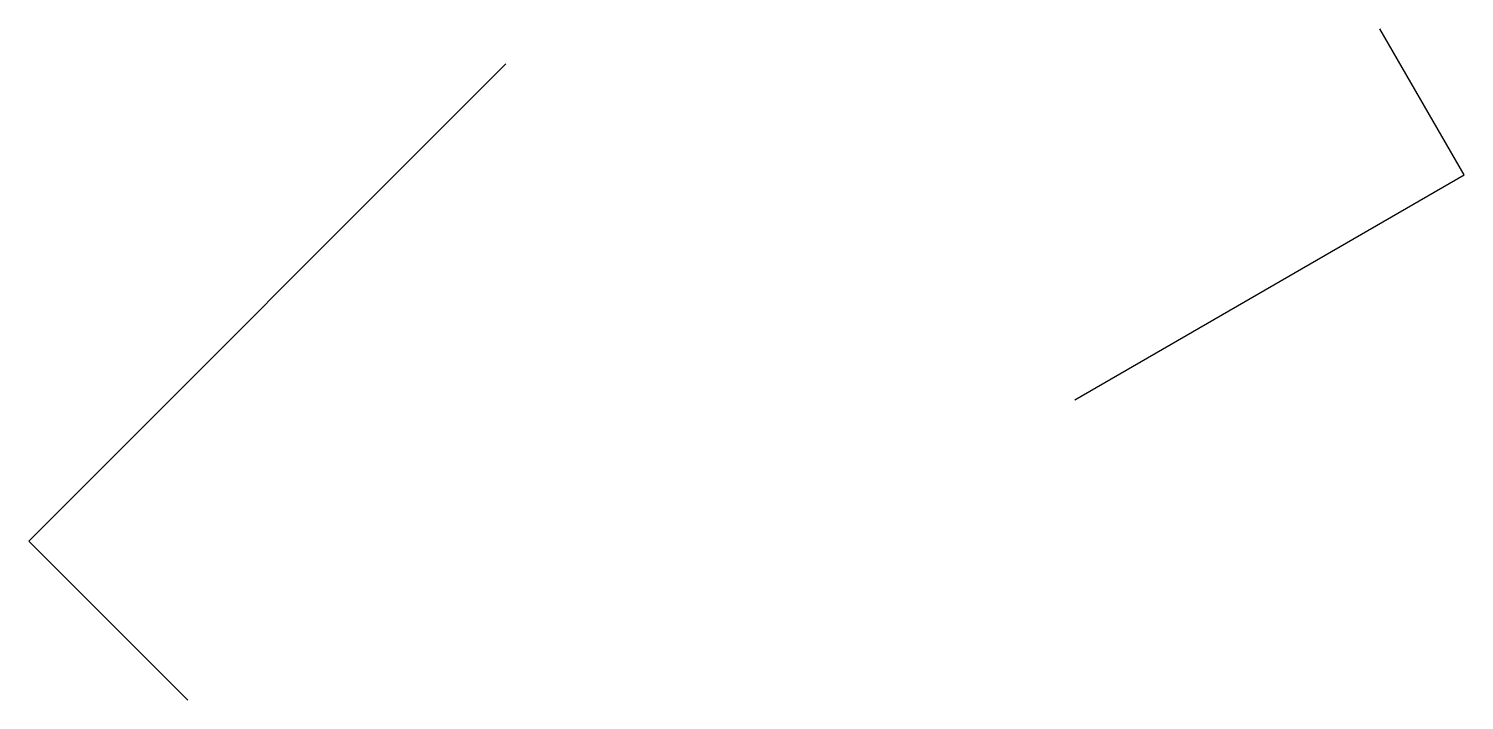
# Model space of a CAD drawing. Header units: metres. Extents: x -6.5 to 6.2, y 0.5 to 6.4.
import ezdxf

# ---------------------------------------------------------------- set-up
doc = ezdxf.new("R2010")
doc.units = ezdxf.units.M
for name, color, linetype in [('First', 7, 'Continuous'), ('Inside', 7, 'Continuous'), ('Second', 7, 'Continuous')]:
    doc.layers.add(name, color=color, linetype=linetype)

# ---------------------------------------------------------------- blocks, each defined once
blk = doc.blocks.new('Part', base_point=(1, 2, 0.5))
blk.add_line((2, 0, 1), (2, 3))
at = {"layer": 'Inside'}
blk.add_line((0, 0), (2, 0, 1), dxfattribs=at)

msp = doc.modelspace()

# ---------------------------------------------------------------- block references
at = {"layer": 'First', "xscale": 2, "yscale": 0.5, "zscale": 1.5, "rotation": 30}
msp.add_blockref('Part', (4, 5, 2), dxfattribs=at)
at = {"layer": 'Second', "xscale": -1, "yscale": 2, "rotation": -45}
msp.add_blockref('Part', (-3, 4, 1), dxfattribs=at)

doc.saveas('drawing.dxf')
